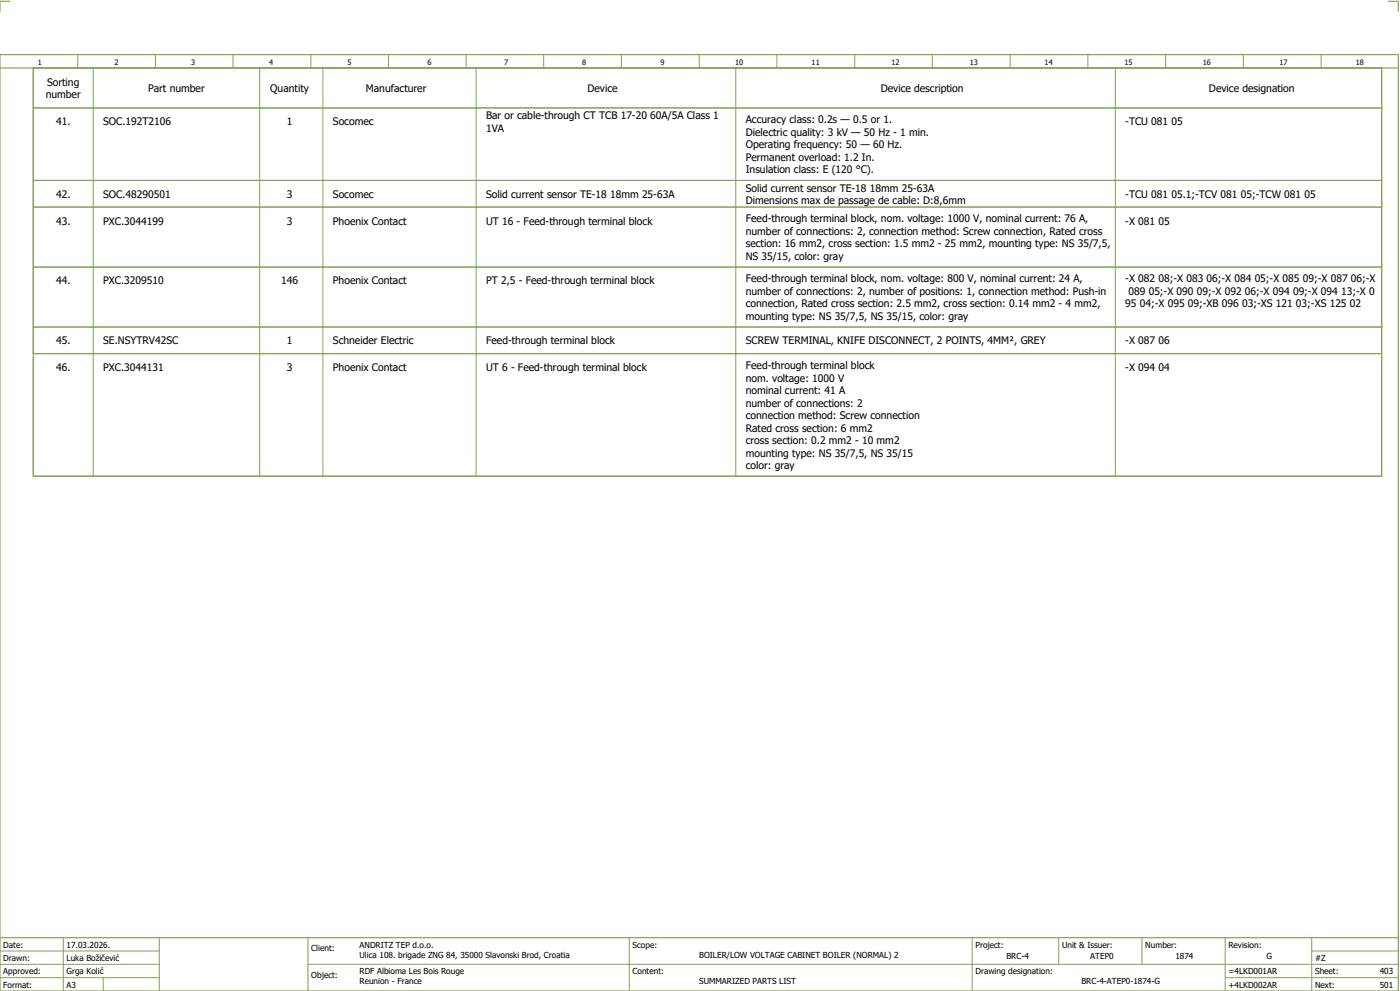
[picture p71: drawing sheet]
<svg xmlns="http://www.w3.org/2000/svg" width="421mm" height="297mm" viewBox="0 0 421 297" stroke-linecap="round" stroke-linejoin="round" font-family="sans-serif">
<defs><g id="words">
<g font-size="3.1">
<text x="13.7" y="29.5">number</text>
<text x="14.1" y="25.8">Sorting</text>
<text x="44.5" y="27.6">Part number</text>
<text x="81.2" y="27.6">Quantity</text>
<text x="109.9" y="27.6">Manufacturer</text>
<text x="176.5" y="27.6">Device</text>
<text x="264.5" y="27.6">Device description</text>
<text x="363.1" y="27.6">Device designation</text>
<text x="146" y="35.8">Bar or cable-through CT TCB 17-20 60A/5A Class 1</text>
<text x="16.8" y="37.6">41.</text>
<text x="31" y="37.6">SOC.192T2106</text>
<text x="86.2" y="37.6">1</text>
<text x="100" y="37.6">Socomec</text>
<text x="146" y="39.5">1VA</text>
<text x="224" y="37">Accuracy class: 0.2s — 0.5 or 1.</text>
<text x="224" y="40.8">Dielectric quality: 3 kV — 50 Hz - 1 min.</text>
<text x="338" y="37.6">-TCU 081 05</text>
<text x="224" y="44.5">Operating frequency: 50 — 60 Hz.</text>
<text x="224" y="48.3">Permanent overload: 1.2 In.</text>
<text x="224" y="52">Insulation class: E (120 °C).</text>
<text x="16.8" y="59.4">42.</text>
<text x="31" y="59.4">SOC.48290501</text>
<text x="86.2" y="59.4">3</text>
<text x="100" y="59.4">Socomec</text>
<text x="146" y="59.4">Solid current sensor TE-18 18mm 25-63A</text>
<text x="224" y="57.5">Solid current sensor TE-18 18mm 25-63A</text>
<text x="338" y="59.4">-TCU 081 05.1;-TCV 081 05;-TCW 081 05</text>
<text x="224" y="61.3">Dimensions max de passage de cable: D:8,6mm</text>
<text x="16.8" y="67.4">43.</text>
<text x="31" y="67.4">PXC.3044199</text>
<text x="86.2" y="67.4">3</text>
<text x="100" y="67.4">Phoenix Contact</text>
<text x="146" y="67.4">UT 16 - Feed-through terminal block</text>
<text x="224" y="66.8">Feed-through terminal block, nom. voltage: 1000 V, nominal current: 76 A,</text>
<text x="224" y="70.5">number of connections: 2, connection method: Screw connection, Rated cross</text>
<text x="338" y="67.4">-X 081 05</text>
<text x="224" y="74.3">section: 16 mm2, cross section: 1.5 mm2 - 25 mm2, mounting type: NS 35/7,5,</text>
<text x="224" y="78">NS 35/15, color: gray</text>
<text x="16.8" y="85.4">44.</text>
<text x="31" y="85.4">PXC.3209510</text>
<text x="84.5" y="85.4">146</text>
<text x="100" y="85.4">Phoenix Contact</text>
<text x="146" y="85.4">PT 2,5 - Feed-through terminal block</text>
<text x="224" y="84.8">Feed-through terminal block, nom. voltage: 800 V, nominal current: 24 A,</text>
<text x="224" y="88.5">number of connections: 2, number of positions: 1, connection method: Push-in</text>
<text x="338" y="84.8">-X 082 08;-X 083 06;-X 084 05;-X 085 09;-X 087 06;-X</text>
<text x="339" y="88.5">089 05;-X 090 09;-X 092 06;-X 094 09;-X 094 13;-X 0</text>
<text x="224" y="92.3">connection, Rated cross section: 2.5 mm2, cross section: 0.14 mm2 - 4 mm2,</text>
<text x="338" y="92.3">95 04;-X 095 09;-XB 096 03;-XS 121 03;-XS 125 02</text>
<text x="224" y="96">mounting type: NS 35/7,5, NS 35/15, color: gray</text>
<text x="16.8" y="103.4">45.</text>
<text x="31" y="103.4">SE.NSYTRV42SC</text>
<text x="86.2" y="103.4">1</text>
<text x="100" y="103.4">Schneider Electric</text>
<text x="146" y="103.4">Feed-through terminal block</text>
<text x="224" y="103.4">SCREW TERMINAL, KNIFE DISCONNECT, 2 POINTS, 4MM², GREY</text>
<text x="338" y="103.4">-X 087 06</text>
<text x="16.8" y="111.4">46.</text>
<text x="31" y="111.4">PXC.3044131</text>
<text x="86.2" y="111.4">3</text>
<text x="100" y="111.4">Phoenix Contact</text>
<text x="146" y="111.4">UT 6 - Feed-through terminal block</text>
<text x="224" y="110.8">Feed-through terminal block</text>
<text x="338" y="111.4">-X 094 04</text>
<text x="224" y="114.5">nom. voltage: 1000 V</text>
<text x="224" y="118.3">nominal current: 41 A</text>
<text x="224" y="122">number of connections: 2</text>
<text x="224" y="125.8">connection method: Screw connection</text>
<text x="224" y="129.5">Rated cross section: 6 mm2</text>
<text x="224" y="133.3">cross section: 0.2 mm2 - 10 mm2</text>
<text x="224" y="137">mounting type: NS 35/7,5, NS 35/15</text>
<text x="224" y="140.8">color: gray</text>
</g>
<g font-size="2.5">
<text x="1" y="284.4">Date:</text>
<text x="20" y="284.4">17.03.2026.</text>
<text x="93.5" y="285.4">Client:</text>
<text x="108" y="284.4">ANDRITZ TEP d.o.o.</text>
<text x="108" y="287.4">Ulica 108. brigade ZNG 84, 35000 Slavonski Brod, Croatia</text>
<text x="190" y="284.4">Scope:</text>
<text x="210" y="287.4">BOILER/LOW VOLTAGE CABINET BOILER (NORMAL) 2</text>
<text x="293" y="284.4">Project:</text>
<text x="302.3" y="287.9">BRC-4</text>
<text x="319" y="284.4">Unit &amp; Issuer:</text>
<text x="327.5" y="287.9">ATEP0</text>
<text x="344" y="284.4">Number:</text>
<text x="353" y="287.9">1874</text>
<text x="369" y="284.4">Revision:</text>
<text x="380.4" y="287.9">G</text>
<text x="1" y="288.4">Drawn:</text>
<text x="1" y="292.4">Approved:</text>
<text x="20" y="292.4">Grga Kolić</text>
<text x="20" y="288.4">Luka Božičević</text>
<text x="93.5" y="293.4">Object:</text>
<text x="108" y="292.4">RDF Albioma Les Bois Rouge</text>
<text x="190" y="292.4">Content:</text>
<text x="293" y="292.4">Drawing designation:</text>
<text x="369" y="292.4">=4LKD001AR</text>
<text x="395" y="292.4">Sheet:</text>
<text x="395" y="288.4">#Z</text>
<text x="414.4" y="292.4">403</text>
<text x="1" y="296.4">Format:</text>
<text x="20" y="296.4">A3</text>
<text x="108" y="295.4">Reunion - France</text>
<text x="210" y="295.4">SUMMARIZED PARTS LIST</text>
<text x="324.8" y="295.4">BRC-4-ATEP0-1874-G</text>
<text x="369" y="296.4">+4LKD002AR</text>
<text x="395" y="296.4">Next:</text>
<text x="414.4" y="296.4">501</text>
</g>
<g font-size="2.2">
<text x="11.4" y="19.4">1</text>
<text x="34.4" y="19.4">2</text>
<text x="57.4" y="19.4">3</text>
<text x="80.9" y="19.4">4</text>
<text x="104.4" y="19.4">5</text>
<text x="128.4" y="19.4">6</text>
<text x="151.4" y="19.4">7</text>
<text x="174.9" y="19.4">8</text>
<text x="198.4" y="19.4">9</text>
<text x="220.8" y="19.4">10</text>
<text x="243.8" y="19.4">11</text>
<text x="267.8" y="19.4">12</text>
<text x="291.3" y="19.4">13</text>
<text x="313.8" y="19.4">14</text>
<text x="337.8" y="19.4">15</text>
<text x="361.3" y="19.4">16</text>
<text x="384.3" y="19.4">17</text>
<text x="407.3" y="19.4">18</text>
</g>
</g></defs>
<g fill="none" stroke="#7ca552" stroke-width=".35">
<path d="M0 16.4h420v281h-420zM3 .4h-3v3M417 .4h3v3M0 20.4h420M10 20.4v12M10 32.9v21M415 20.4v12M415 32.9v21M10 54.3v7.7M415 54.3v7.7M10 62.6v17.3M415 62.6v17.3"/>
<path d="M10 80.6v17.3M10 98.3v7.7M415 80.6v17.3M415 98.3v7.7M10 107v35.4M415 107v35.4M10 142.9h405M0 281.4h420"/>
</g>
<g fill="none" stroke="#7ca552" stroke-width=".3">
<path d="M23.4 16.5v4M46.7 16.4v4M70 16.4v4M93.4 16.4v4M116.7 16.5v4M140 16.4v4M163.3 16.4v4M186.7 16.4v4M210 16.4v4M233.4 16.4v4M256.7 16.4v4M280 16.5v4"/>
<path d="M303.4 16.4v4M326.8 16.4v4M350.1 16.4v4M373.5 16.4v4M396.8 16.4v4M10 32.4h405M10 20.4h405v122.5h-405zM28 20.4v122.5M78 20.4v122.5M97 20.4v122.5M143 20.4v122.5M221 20.4v122.5"/>
<path d="M335 20.4v122.5M10 54.1h405M10 62.1h405M10 80.1h405M10 98.1h405M10 106.1h405M0 285.4h47.8M0 293.4h47.8M19 281.4v16M31 293.4v4M47.8 281.4v16M47.8 289.4h-47.8"/>
<path d="M92.5 281.4v16M92.5 289.4h327.5M189 281.4v16M292 281.4v15.8M318 281.4v8M343 281.4v8M368 281.4v15.8M368 293.4h52M394 285.4h26M394 281.4v15.8"/>
</g>
<use href="#words"/>
</svg>
